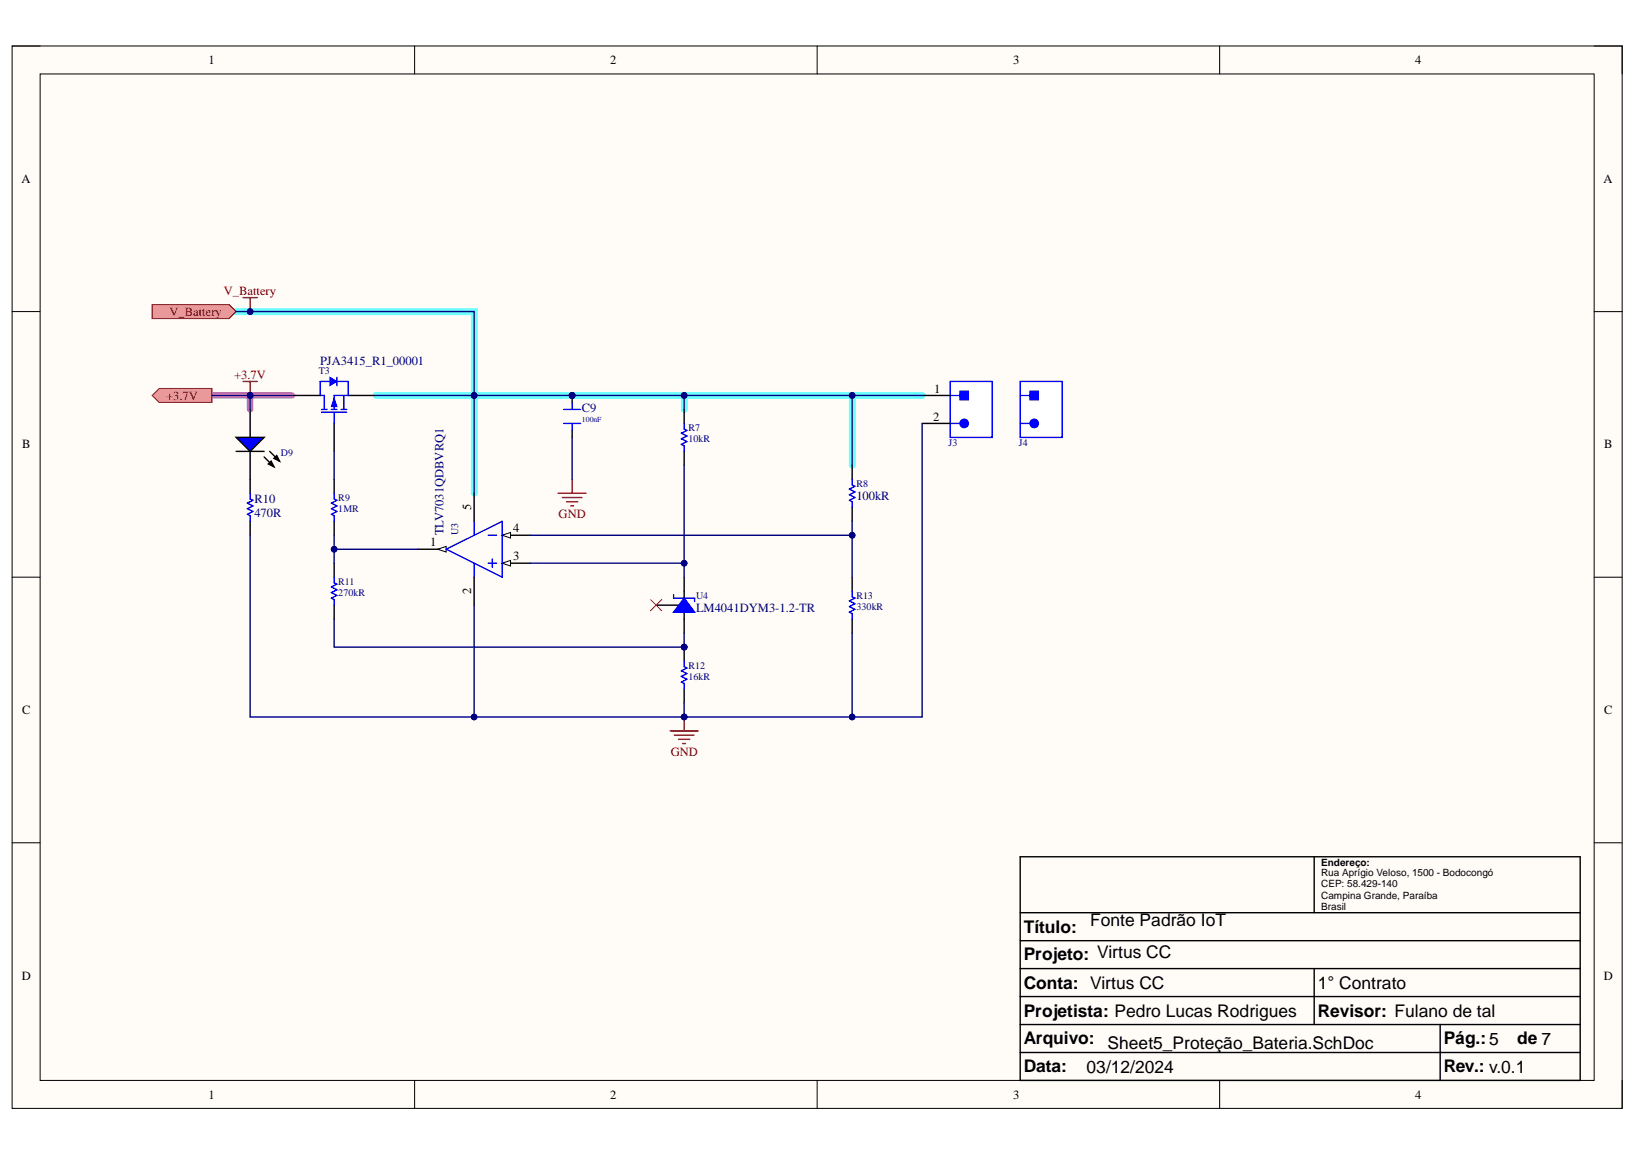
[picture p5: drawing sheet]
<svg xmlns="http://www.w3.org/2000/svg" width="297mm" height="210mm" viewBox="0 0 297 210" stroke-linecap="round" stroke-linejoin="round" font-family="sans-serif">
<defs><g id="words">
<g font-size="3.2">
<text x="185.7" y="169.2">Título:</text>
<text x="197.8" y="168">Fonte Padrão IoT</text>
<text x="185.7" y="174.2">Projeto: Virtus CC</text>
<text x="185.7" y="179.4">Conta: Virtus CC</text>
<text x="239.1" y="179.5">1° Contrato</text>
<text x="185.7" y="184.4">Projetista: Pedro Lucas Rodrigues</text>
<text x="239.1" y="184.4">Revisor: Fulano de tal</text>
<text x="185.7" y="189.5">Arquivo:</text>
<text x="201" y="190.2">Sheet5_Proteção_Bateria.SchDoc</text>
<text x="262" y="189.5">Pág.:5</text>
<text x="275.3" y="189.5">de 7</text>
<text x="185.7" y="194.5">Data:</text>
<text x="197.2" y="194.7">03/12/2024</text>
<text x="262" y="194.5">Rev.: v.0.1</text>
</g>
<g font-size="2.3">
<text x="37.8" y="11.6">1</text>
<text x="110.7" y="11.6">2</text>
<text x="183.8" y="11.6">3</text>
<text x="256.8" y="11.6">4</text>
<text x="3.9" y="33.2">A</text>
<text x="291" y="33.2">A</text>
<text x="169.5" y="71.2">1</text>
<text x="169.3" y="76.3">2</text>
<text x="4" y="81.4">B</text>
<text x="291.1" y="81.4">B</text>
<text x="85.5" y="92.5" transform="rotate(-90 85.5 92.5)">5</text>
<text x="78" y="99.1">1</text>
<text x="93.1" y="96.6">4</text>
<text x="93.1" y="101.7">3</text>
<text x="85.5" y="107.8" transform="rotate(-90 85.5 107.8)">2</text>
<text x="4" y="129.6">C</text>
<text x="291.1" y="129.6">C</text>
<text x="4" y="177.7">D</text>
<text x="291" y="177.7">D</text>
<text x="37.8" y="199.3">1</text>
<text x="110.7" y="199.3">2</text>
<text x="183.8" y="199.3">3</text>
<text x="256.8" y="199.3">4</text>
</g>
<g font-size="2.3" fill="#800000">
<text x="40.6" y="53.5">V_Battery</text>
<text x="42.5" y="68.7">+3.7V</text>
<text x="101.4" y="94.1">GND</text>
<text x="121.7" y="137.2">GND</text>
</g>
<g font-size="2.3" fill="#980000">
<text x="30.8" y="57.3">V_Battery</text>
<text x="30.1" y="72.5">+3.7V</text>
</g>
<g font-size="2.3" fill="#000080">
<text x="58.1" y="66.2">PJA3415_R1_00001</text>
<text x="105.6" y="74.8">C9</text>
<text x="46.2" y="93.8">470R</text>
<text x="46.2" y="91.3">R10</text>
<text x="155.4" y="90.8">100kR</text>
<text x="80.4" y="97.1" transform="rotate(-90 80.4 97.1)">TLV7031QDBVRQ1</text>
<text x="126.3" y="111">LM4041DYM3-1.2-TR</text>
</g>
<g font-size="1.8" fill="#000080">
<text x="57.8" y="67.8">T3</text>
<text x="51" y="82.8">D9</text>
<text x="124.9" y="80.2">10kR</text>
<text x="124.9" y="78.2">R7</text>
<text x="172.1" y="81">J3</text>
<text x="184.9" y="81">J4</text>
<text x="155.4" y="88.3">R8</text>
<text x="61.4" y="92.9">1MR</text>
<text x="61.4" y="90.9">R9</text>
<text x="83.1" y="97.1" transform="rotate(-90 83.1 97.1)">U3</text>
<text x="61.4" y="106.1">R11</text>
<text x="61.4" y="108.1">270kR</text>
<text x="126.3" y="108.6">U4</text>
<text x="155.4" y="110.6">330kR</text>
<text x="155.4" y="108.6">R13</text>
<text x="124.9" y="123.3">16kR</text>
<text x="124.9" y="121.3">R12</text>
</g>
<g font-size="1.8">
<text x="239.7" y="157.1">Endereço:</text>
<text x="239.7" y="159">Rua Aprígio Veloso, 1500 - Bodocongó</text>
<text x="239.7" y="161">CEP: 58.429-140</text>
<text x="239.7" y="163">Campina Grande, Paraíba</text>
<text x="239.7" y="165">Brasil</text>
</g>
<text font-size="1.4" fill="#000080" x="105.6" y="76.5">100nF</text>
</g></defs>
<path d="M2.2 8.3h292.1v192.8h-292.1z" fill-rule="evenodd" fill="#fffcf8"/>
<path d="M2.2 8.3h292.1v192.8h-292.1z" fill="none" stroke="#000" stroke-width=".18"/>
<path d="M7.3 13.4h282v182.6h-282z" fill-rule="evenodd" fill="#fffcf8"/>
<g fill="none" stroke="#000" stroke-width=".18">
<path d="M2.2 8.3h5.1M7.3 13.4h282v182.6h-282zM75.2 8.3v5.1M148.3 8.3v5.1M221.3 8.3v5.1M289.3 8.3h5v5.1M2.2 56.5h5.1M289.3 56.5h5M2.2 104.7h5.1M289.3 104.7h5M2.2 152.9h5.1M289.3 152.9h5"/>
<path d="M75.2 196v5.1M148.3 196v5.1M221.3 196v5.1M294.3 196v5.1"/>
</g>
<path d="M42.8 56.5h43.2v15.2h-17.7M124.1 74.3v-2.6h-38.1v17.8M124.1 71.7h30.5v12.7M154.6 71.7h12.7" fill="none" stroke="#6effff" stroke-width="1.3"/>
<path d="M38.5 71.7h14.5M45.4 71.7v2.6" fill="none" stroke="#ff6eff" stroke-width="1.3"/>
<path d="M60.6 76.8v5.1M185.1 155.4h101.6v40.6h-101.6zM238.5 155.4v10.2M185.1 175.7h101.6M185.1 170.7h101.6M185.1 165.6h101.6M238.5 175.7v10.2M185.1 190.9h101.6M185.1 185.9h101.6M185.1 180.8h101.6M261.3 185.9v10.1" fill="none" stroke="#000" stroke-width=".25"/>
<path d="M58.3 74.8h4.6M58.3 74.3h1.1M58.8 71.7v2.6M60.1 74.3h1M60.6 74.8v2M61.9 74.3h1M62.4 71.7v2.6M63.2 71.7h-2.6v2.6" fill="none" stroke="#00f" stroke-width=".25"/>
<path d="M60.6 72.3l.5 1.5h-1z" fill="#00f"/>
<path d="M60.6 72.3l.5 1.5h-1z" fill="none" stroke="#00f" stroke-width=".18"/>
<path d="M58.1 71.7h.7" fill="none" stroke="#00f" stroke-width=".25"/>
<path d="M63.2 71.7h5.1" fill="none" stroke="#000" stroke-width=".25"/>
<path d="M59.9 68.4l1.2 .8-1.2 .8z" fill="#00f"/>
<path d="M59.9 68.4l1.2 .8-1.2 .8z" fill="none" stroke="#00f" stroke-width=".18"/>
<path d="M59.9 69.2h-1.8v2.5M61.1 68.4v1.6M61.1 69.2h2.1v2.5" fill="none" stroke="#00f" stroke-width=".25"/>
<path d="M45.4 74.3v5.1M53 71.7h5.1M45.4 81.9v5.1" fill="none" stroke="#000" stroke-width=".25"/>
<path d="M42.8 79.4h5.1l-2.5 2.5z" fill="#00f"/>
<path d="M42.8 79.4h5.1l-2.5 2.5zM42.8 81.9h5.1M45.4 87v2.5M45.4 94.6v2.5M47.9 82.9l1.8 1.8M48.7 84.2l.5-.5 .5 1zM48.9 81.9l1.8 1.8M50.2 82.6l.5 1.1-1-.5z" fill="none" stroke="#000" stroke-width=".25"/>
<path d="M48.7 84.2l.5-.5 .5 1zM50.2 82.6l.5 1.1-1-.5z" fill="#000"/>
<path d="M45.4 89.5v1l.5 .3-1 .5 1 .5-1 .5 1 .5-1 .5 .5 .3v1" fill="none" stroke="#00f" stroke-width=".25"/>
<path d="M44.1 69.2h2.6M45.4 69.2v2.5" fill="none" stroke="#800000" stroke-width=".25"/>
<circle cx="45.4" cy="71.7" r=".51" fill="#000080"/>
<circle cx="45.4" cy="71.7" r=".51" fill="none" stroke="#000080" stroke-width=".18"/>
<path d="M28.9 70.5h9.6v2.5h-9.6l-1.3-1.3z" fill-rule="evenodd" fill="#ea9999"/>
<path d="M28.9 70.5h9.6v2.5h-9.6l-1.3-1.3z" fill="none" stroke="#800000" stroke-width=".18"/>
<path d="M44.1 54h2.6M45.4 54v2.5" fill="none" stroke="#800000" stroke-width=".25"/>
<circle cx="45.4" cy="56.5" r=".51" fill="#000080"/>
<circle cx="45.4" cy="56.5" r=".51" fill="none" stroke="#000080" stroke-width=".18"/>
<path d="M27.6 55.3h14l1.2 1.2-1.2 1.3h-14z" fill-rule="evenodd" fill="#ea9999"/>
<path d="M27.6 55.3h14l1.2 1.2-1.2 1.3h-14z" fill="none" stroke="#800000" stroke-width=".18"/>
<path d="M60.6 87v2.5M60.6 94.6v2.5M60.6 102.2v2.5M60.6 109.8v2.5" fill="none" stroke="#000" stroke-width=".25"/>
<path d="M60.6 89.5v1l.5 .3-1 .5 1 .5-1 .5 1 .5-1 .5 .5 .3v1M60.6 104.7v1l.5 .3-1 .5 1 .5-1 .5 1 .5-1 .5 .5 .3v1" fill="none" stroke="#00f" stroke-width=".25"/>
<circle cx="103.8" cy="71.7" r=".51" fill="#000080"/>
<circle cx="103.8" cy="71.7" r=".51" fill="none" stroke="#000080" stroke-width=".18"/>
<path d="M102.3 74.3h3M103.8 73v1.3" fill="none" stroke="#00f" stroke-width=".25"/>
<path d="M103.8 71.7v1.3" fill="none" stroke="#000" stroke-width=".25"/>
<circle cx="103.8" cy="71.7" r=".51" fill="#000080"/>
<circle cx="103.8" cy="71.7" r=".51" fill="none" stroke="#000080" stroke-width=".18"/>
<path d="M103.8 78.1v1.3M124.1 74.3v2.5M124.1 81.9v2.5" fill="none" stroke="#000" stroke-width=".25"/>
<path d="M102.3 76.8h3M103.8 76.8v1.3M124.1 76.8v1l.5 .3-1 .5 1 .5-1 .5 1 .5-1 .5 .5 .3v1" fill="none" stroke="#00f" stroke-width=".25"/>
<path d="M101.3 89.5h5.1M102 90.3h3.6M102.8 91h2M103.6 91.8h.5M103.8 87v2.5" fill="none" stroke="#800000" stroke-width=".25"/>
<circle cx="124.1" cy="117.4" r=".51" fill="#000080"/>
<circle cx="124.1" cy="117.4" r=".51" fill="none" stroke="#000080" stroke-width=".18"/>
<path d="M124.1 117.4v2.5M124.1 125v2.5" fill="none" stroke="#000" stroke-width=".25"/>
<circle cx="124.1" cy="117.4" r=".51" fill="#000080"/>
<circle cx="124.1" cy="117.4" r=".51" fill="none" stroke="#000080" stroke-width=".18"/>
<path d="M124.1 119.9v1l.5 .3-1 .5 1 .5-1 .5 1 .5-1 .5 .5 .3v1" fill="none" stroke="#00f" stroke-width=".25"/>
<path d="M119.1 109.8h5M124.1 104.7v10.2" fill="none" stroke="#000" stroke-width=".25"/>
<path d="M124.1 108.5l1.9 2.6h-3.8z" fill="#00f"/>
<path d="M122.2 107.9v.6h3.8v.6M124.1 108.5l1.9 2.6h-3.8z" fill="none" stroke="#00f" stroke-width=".25"/>
<path d="M91.1 97.1h5.1" fill="none" stroke="#000" stroke-width=".25"/>
<path d="M91.1 97.1l1.5-.5v1z" fill="#f8fcff"/>
<path d="M91.1 97.1l1.5-.5v1z" fill="none" stroke="#000" stroke-width=".18"/>
<path d="M91.1 102.2h5.1" fill="none" stroke="#000" stroke-width=".25"/>
<path d="M91.1 102.2l1.5-.5v1z" fill="#f8fcff"/>
<path d="M91.1 102.2l1.5-.5v1z" fill="none" stroke="#000" stroke-width=".18"/>
<path d="M75.9 99.6h5.1" fill="none" stroke="#000" stroke-width=".25"/>
<path d="M79.4 99.6l1.6-.5v1.1z" fill="#f8fcff"/>
<path d="M79.4 99.6l1.6-.5v1.1z" fill="none" stroke="#000" stroke-width=".18"/>
<path d="M81 99.6l10.1-5v10.1zM86 94.6v2.5M88.6 97.1h1.5M154.6 87v1l.5 .2-1 .5 1 .5-1 .6 1 .5-1 .5 .5 .2v1M86 102.2v2.5M88.6 102.2h1.5M89.3 101.4v1.5M154.6 107.3v1l.5 .2-1 .5 1 .5-1 .5 1 .5-1 .6 .5 .2v1" fill="none" stroke="#00f" stroke-width=".25"/>
<path d="M86 89.5v5.1M154.6 84.4v2.6M154.6 92v2.6M86 104.7v5.1M154.6 104.7v2.6M154.6 112.3v2.6" fill="none" stroke="#000" stroke-width=".25"/>
<path d="M121.6 132.6h5.1M122.4 133.4h3.5M123.1 134.1h2.1M123.9 134.9h.5M124.1 130.1v2.5" fill="none" stroke="#800000" stroke-width=".25"/>
<circle cx="124.1" cy="130.1" r=".51" fill="#000080"/>
<circle cx="124.1" cy="130.1" r=".51" fill="none" stroke="#000080" stroke-width=".18"/>
<path d="M185.1 69.2h7.6v10.2h-7.6z" fill-rule="evenodd" fill="#fff"/>
<path d="M185.1 69.2h7.6v10.2h-7.6zM185.1 76.8h1.8" fill="none" stroke="#00f" stroke-width=".25"/>
<circle cx="187.7" cy="76.8" r=".76" fill="#00f"/>
<g fill="none" stroke="#00f" stroke-width=".25">
<path d="M185.1 71.7h1.8"/>
<circle cx="187.7" cy="76.8" r=".76"/>
</g>
<path d="M186.9 71h1.5v1.5h-1.5z" fill-rule="evenodd" fill="#00f"/>
<path d="M186.9 71h1.5v1.5h-1.5z" fill="none" stroke="#00f" stroke-width=".25"/>
<path d="M172.4 69.2h7.6v10.2h-7.6z" fill-rule="evenodd" fill="#fff"/>
<path d="M172.4 69.2h7.6v10.2h-7.6zM172.4 76.8h1.8" fill="none" stroke="#00f" stroke-width=".25"/>
<circle cx="174.9" cy="76.8" r=".76" fill="#00f"/>
<g fill="none" stroke="#00f" stroke-width=".25">
<path d="M172.4 71.7h1.8"/>
<circle cx="174.9" cy="76.8" r=".76"/>
</g>
<path d="M167.3 71.7h5.1M167.3 76.8h5.1" fill="none" stroke="#000" stroke-width=".25"/>
<path d="M174.2 71h1.5v1.5h-1.5z" fill-rule="evenodd" fill="#00f"/>
<path d="M174.2 71h1.5v1.5h-1.5z" fill="none" stroke="#00f" stroke-width=".25"/>
<path d="M118 108.8l2.1 2M120.1 108.8l-2.1 2" fill="none" stroke="#f00" stroke-width=".18"/>
<path d="M42.8 56.5h43.2v15.2h-17.7" fill="none" stroke="#000080" stroke-width=".25"/>
<circle cx="45.4" cy="56.5" r=".51" fill="#000080"/>
<circle cx="45.4" cy="56.5" r=".51" fill="none" stroke="#000080" stroke-width=".18"/>
<circle cx="86" cy="71.7" r=".51" fill="#000080"/>
<circle cx="86" cy="71.7" r=".51" fill="none" stroke="#000080" stroke-width=".18"/>
<path d="M60.6 97.1v5.1M60.6 81.9v5.1" fill="none" stroke="#000080" stroke-width=".25"/>
<circle cx="60.6" cy="99.6" r=".51" fill="#000080"/>
<circle cx="60.6" cy="99.6" r=".51" fill="none" stroke="#000080" stroke-width=".18"/>
<path d="M86 71.7v17.8" fill="none" stroke="#000080" stroke-width=".25"/>
<circle cx="86" cy="71.7" r=".51" fill="#000080"/>
<circle cx="86" cy="71.7" r=".51" fill="none" stroke="#000080" stroke-width=".18"/>
<path d="M86 71.7h17.8" fill="none" stroke="#000080" stroke-width=".25"/>
<circle cx="86" cy="71.7" r=".51" fill="#000080"/>
<circle cx="86" cy="71.7" r=".51" fill="none" stroke="#000080" stroke-width=".18"/>
<circle cx="103.8" cy="71.7" r=".51" fill="#000080"/>
<circle cx="103.8" cy="71.7" r=".51" fill="none" stroke="#000080" stroke-width=".18"/>
<path d="M103.8 71.7h20.3v2.6M103.8 79.4v7.6" fill="none" stroke="#000080" stroke-width=".25"/>
<circle cx="103.8" cy="71.7" r=".51" fill="#000080"/>
<circle cx="103.8" cy="71.7" r=".51" fill="none" stroke="#000080" stroke-width=".18"/>
<circle cx="124.1" cy="71.7" r=".51" fill="#000080"/>
<circle cx="124.1" cy="71.7" r=".51" fill="none" stroke="#000080" stroke-width=".18"/>
<path d="M124.1 84.4v20.3" fill="none" stroke="#000080" stroke-width=".25"/>
<circle cx="124.1" cy="102.2" r=".51" fill="#000080"/>
<circle cx="124.1" cy="102.2" r=".51" fill="none" stroke="#000080" stroke-width=".18"/>
<path d="M60.6 112.3v5.1h63.5" fill="none" stroke="#000080" stroke-width=".25"/>
<circle cx="124.1" cy="117.4" r=".51" fill="#000080"/>
<circle cx="124.1" cy="117.4" r=".51" fill="none" stroke="#000080" stroke-width=".18"/>
<path d="M45.4 97.1v33h78.7v-2.6" fill="none" stroke="#000080" stroke-width=".25"/>
<circle cx="86" cy="130.1" r=".51" fill="#000080"/>
<circle cx="86" cy="130.1" r=".51" fill="none" stroke="#000080" stroke-width=".18"/>
<circle cx="124.1" cy="130.1" r=".51" fill="#000080"/>
<circle cx="124.1" cy="130.1" r=".51" fill="none" stroke="#000080" stroke-width=".18"/>
<path d="M86 109.8v20.3" fill="none" stroke="#000080" stroke-width=".25"/>
<circle cx="86" cy="130.1" r=".51" fill="#000080"/>
<circle cx="86" cy="130.1" r=".51" fill="none" stroke="#000080" stroke-width=".18"/>
<path d="M124.1 71.7h30.5v12.7" fill="none" stroke="#000080" stroke-width=".25"/>
<circle cx="124.1" cy="71.7" r=".51" fill="#000080"/>
<circle cx="124.1" cy="71.7" r=".51" fill="none" stroke="#000080" stroke-width=".18"/>
<circle cx="154.6" cy="71.7" r=".51" fill="#000080"/>
<circle cx="154.6" cy="71.7" r=".51" fill="none" stroke="#000080" stroke-width=".18"/>
<path d="M154.6 94.6v10.1" fill="none" stroke="#000080" stroke-width=".25"/>
<circle cx="154.6" cy="97.1" r=".51" fill="#000080"/>
<circle cx="154.6" cy="97.1" r=".51" fill="none" stroke="#000080" stroke-width=".18"/>
<path d="M154.6 114.9v15.2h-30.5" fill="none" stroke="#000080" stroke-width=".25"/>
<circle cx="124.1" cy="130.1" r=".51" fill="#000080"/>
<circle cx="124.1" cy="130.1" r=".51" fill="none" stroke="#000080" stroke-width=".18"/>
<circle cx="154.6" cy="130.1" r=".51" fill="#000080"/>
<circle cx="154.6" cy="130.1" r=".51" fill="none" stroke="#000080" stroke-width=".18"/>
<path d="M60.6 99.6h15.3" fill="none" stroke="#000080" stroke-width=".25"/>
<circle cx="60.6" cy="99.6" r=".51" fill="#000080"/>
<circle cx="60.6" cy="99.6" r=".51" fill="none" stroke="#000080" stroke-width=".18"/>
<path d="M96.2 102.2h27.9" fill="none" stroke="#000080" stroke-width=".25"/>
<circle cx="124.1" cy="102.2" r=".51" fill="#000080"/>
<circle cx="124.1" cy="102.2" r=".51" fill="none" stroke="#000080" stroke-width=".18"/>
<path d="M154.6 71.7h12.7" fill="none" stroke="#000080" stroke-width=".25"/>
<circle cx="154.6" cy="71.7" r=".51" fill="#000080"/>
<circle cx="154.6" cy="71.7" r=".51" fill="none" stroke="#000080" stroke-width=".18"/>
<path d="M167.3 76.8v53.3h-12.7" fill="none" stroke="#000080" stroke-width=".25"/>
<circle cx="154.6" cy="130.1" r=".51" fill="#000080"/>
<circle cx="154.6" cy="130.1" r=".51" fill="none" stroke="#000080" stroke-width=".18"/>
<path d="M38.5 71.7h14.5" fill="none" stroke="#000080" stroke-width=".25"/>
<circle cx="45.4" cy="71.7" r=".51" fill="#000080"/>
<circle cx="45.4" cy="71.7" r=".51" fill="none" stroke="#000080" stroke-width=".18"/>
<path d="M45.4 71.7v2.6" fill="none" stroke="#000080" stroke-width=".25"/>
<circle cx="45.4" cy="71.7" r=".51" fill="#000080"/>
<circle cx="45.4" cy="71.7" r=".51" fill="none" stroke="#000080" stroke-width=".18"/>
<path d="M96.2 97.1h58.4" fill="none" stroke="#000080" stroke-width=".25"/>
<circle cx="154.6" cy="97.1" r=".51" fill="#000080"/>
<circle cx="154.6" cy="97.1" r=".51" fill="none" stroke="#000080" stroke-width=".18"/>
<path d="M124.1 114.9v2.5" fill="none" stroke="#000080" stroke-width=".25"/>
<circle cx="124.1" cy="117.4" r=".51" fill="#000080"/>
<circle cx="124.1" cy="117.4" r=".51" fill="none" stroke="#000080" stroke-width=".18"/>
<use href="#words"/>
</svg>
